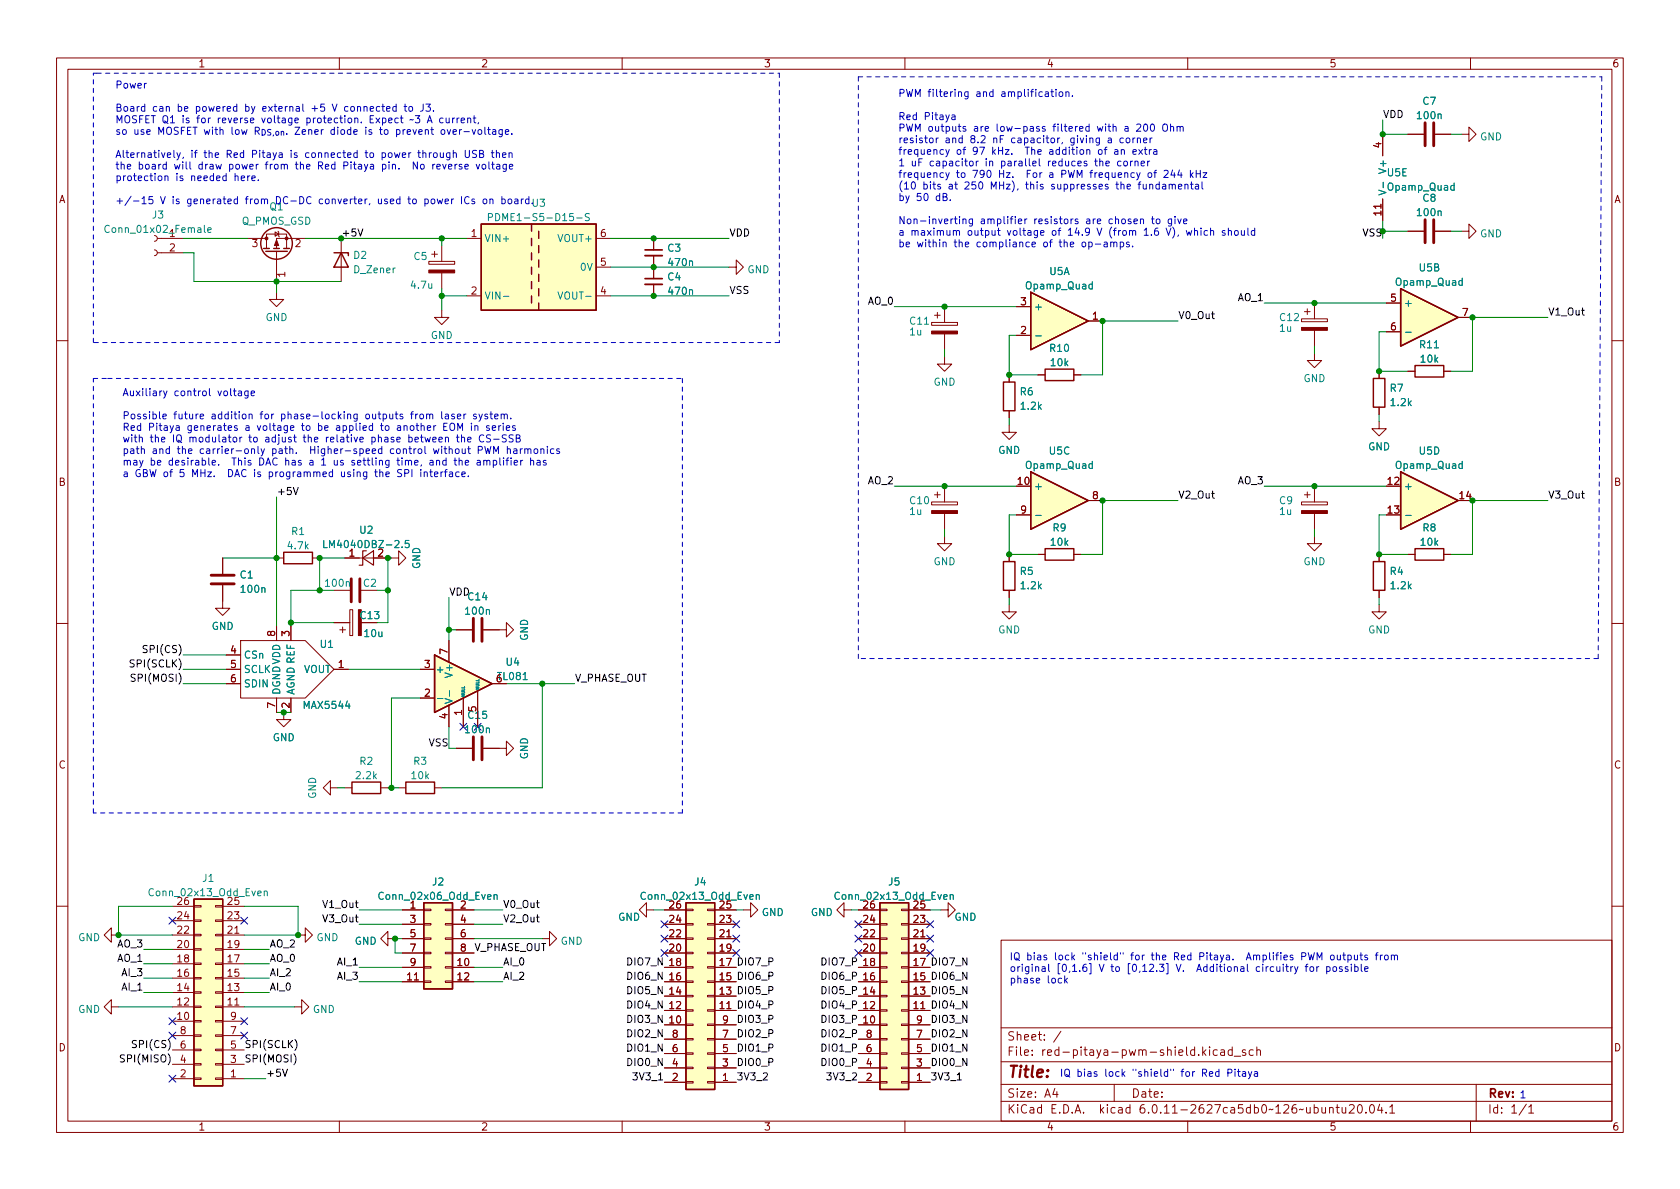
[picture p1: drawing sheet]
<svg xmlns="http://www.w3.org/2000/svg" width="297mm" height="210mm" viewBox="0 0 297 210" stroke-linecap="round" stroke-linejoin="round" font-family="sans-serif">
<defs><g id="words">
<text font-size="2.8" fill="#840000" x="178" y="191.2">Title:</text>
<g font-size="2.1" fill="#840000">
<text x="178" y="184.5">Sheet:</text>
<text x="178" y="187.2">File:</text>
<text x="184.4" y="187.2">red-pitaya-pwm-shield.kicad_sch</text>
<text x="178" y="197.4">KiCad</text>
<text x="178" y="194.6">Size:</text>
<text x="184.7" y="194.6">A4</text>
<text x="185.7" y="197.4">E.D.A.</text>
<text x="194.6" y="197.4">kicad</text>
<text x="200" y="194.6">Date:</text>
<text x="201.8" y="197.4">6.0.11-2627ca5db0~126~ubuntu20.04.1</text>
<text x="263" y="194.6">Rev:</text>
<text x="263" y="197.4">Id:</text>
<text x="267.1" y="197.4">1/1</text>
</g>
<g font-size="1.8" fill="#0000c2">
<text x="20.3" y="15.6">Power</text>
<text x="158.7" y="17.1">PWM filtering</text>
<text x="172.7" y="17.1">and</text>
<text x="177.2" y="17.1">amplification.</text>
<text x="20.3" y="19.7">Board</text>
<text x="20.3" y="21.8">MOSFET Q1</text>
<text x="20.3" y="23.8">so</text>
<text x="23.6" y="23.8">use</text>
<text x="26.9" y="19.7">can</text>
<text x="28" y="23.8">MOSFET with</text>
<text x="31.5" y="19.7">be</text>
<text x="32.3" y="21.8">is</text>
<text x="34.8" y="19.7">powered</text>
<text x="35" y="21.8">for</text>
<text x="38.8" y="21.8">reverse</text>
<text x="41.2" y="23.8">low</text>
<text x="43.7" y="19.7">by</text>
<text x="45.5" y="23.8">R_{DS,on}.</text>
<text x="46.8" y="21.8">voltage</text>
<text x="46.9" y="19.7">external</text>
<text x="52.8" y="23.8">Zener</text>
<text x="54.8" y="21.8">protection.</text>
<text x="55.7" y="19.7">+5</text>
<text x="59.3" y="23.8">diode</text>
<text x="59.6" y="19.7">V connected</text>
<text x="66.1" y="21.8">Expect</text>
<text x="68.3" y="23.8">to</text>
<text x="71.3" y="23.8">prevent</text>
<text x="73.5" y="21.8">~3 A current,</text>
<text x="75.6" y="19.7">J3.</text>
<text x="79.3" y="23.8">over-voltage.</text>
<text x="158.7" y="21.2">Red</text>
<text x="158.7" y="23.3">PWM outputs</text>
<text x="163.4" y="21.2">Pitaya</text>
<text x="172.2" y="23.3">are</text>
<text x="176.4" y="23.3">low-pass</text>
<text x="186.6" y="23.3">filtered</text>
<text x="194.5" y="23.3">with</text>
<text x="199.5" y="23.3">a</text>
<text x="201.7" y="23.3">200</text>
<text x="206.5" y="23.3">Ohm</text>
<text x="20.3" y="27.9">Alternatively,</text>
<text x="20.3" y="30">the</text>
<text x="24.4" y="30">board</text>
<text x="30.9" y="30">will</text>
<text x="33.7" y="27.9">if</text>
<text x="35.3" y="30">draw</text>
<text x="36.2" y="27.9">the</text>
<text x="40.3" y="27.9">Red</text>
<text x="40.8" y="30">power</text>
<text x="44.9" y="27.9">Pitaya</text>
<text x="47.4" y="30">from</text>
<text x="51.9" y="27.9">is</text>
<text x="52.9" y="30">the</text>
<text x="54.6" y="27.9">connected</text>
<text x="57" y="30">Red</text>
<text x="61.6" y="30">Pitaya</text>
<text x="68.4" y="27.9">power</text>
<text x="68.6" y="30">pin.</text>
<text x="74.4" y="30">No</text>
<text x="75" y="27.9">through</text>
<text x="78" y="30">reverse</text>
<text x="83.4" y="27.9">USB</text>
<text x="85.9" y="30">voltage</text>
<text x="88.3" y="27.9">then</text>
<text x="158.7" y="25.3">resistor</text>
<text x="158.7" y="27.4">frequency</text>
<text x="158.7" y="29.4">1</text>
<text x="161.1" y="29.4">uF</text>
<text x="164.4" y="29.4">capacitor</text>
<text x="167.1" y="25.3">and</text>
<text x="169.1" y="27.4">of</text>
<text x="171.6" y="25.3">8.2</text>
<text x="172.1" y="27.4">97</text>
<text x="174.4" y="29.4">in</text>
<text x="175.6" y="27.4">kHz.</text>
<text x="175.8" y="25.3">nF</text>
<text x="177.3" y="29.4">parallel</text>
<text x="179.1" y="25.3">capacitor,</text>
<text x="181.8" y="27.4">The</text>
<text x="185.8" y="29.4">reduces</text>
<text x="186.2" y="27.4">addition</text>
<text x="189.8" y="25.3">giving</text>
<text x="194.3" y="29.4">the</text>
<text x="195" y="27.4">of</text>
<text x="196.5" y="25.3">a</text>
<text x="197.9" y="27.4">an</text>
<text x="198.3" y="29.4">corner</text>
<text x="198.8" y="25.3">corner</text>
<text x="201.4" y="27.4">extra</text>
<text x="20.3" y="32">protection</text>
<text x="31.1" y="32">is</text>
<text x="33.8" y="32">needed</text>
<text x="41.6" y="32">here.</text>
<text x="158.7" y="31.4">frequency</text>
<text x="158.7" y="33.5">(10</text>
<text x="158.7" y="35.5">by</text>
<text x="162" y="35.5">50</text>
<text x="163.1" y="33.5">bits</text>
<text x="165.5" y="35.5">dB.</text>
<text x="167.8" y="33.5">at</text>
<text x="169.1" y="31.4">to</text>
<text x="170.8" y="33.5">250</text>
<text x="172.1" y="31.4">790</text>
<text x="175.5" y="33.5">MHz),</text>
<text x="176.8" y="31.4">Hz.</text>
<text x="181.9" y="33.5">this</text>
<text x="182" y="31.4">For</text>
<text x="186.2" y="31.4">a</text>
<text x="186.5" y="33.5">suppresses</text>
<text x="188.4" y="31.4">PWM frequency</text>
<text x="198.2" y="33.5">the</text>
<text x="202.2" y="33.5">fundamental</text>
<text x="204" y="31.4">of</text>
<text x="207" y="31.4">244</text>
<text x="211.8" y="31.4">kHz</text>
<text x="20.3" y="36.1">+/-15</text>
<text x="28.3" y="36.1">V is</text>
<text x="33.3" y="36.1">generated</text>
<text x="43.8" y="36.1">from</text>
<text x="49.3" y="36.1">DC-DC</text>
<text x="57" y="36.1">converter,</text>
<text x="67.6" y="36.1">used</text>
<text x="73.1" y="36.1">to</text>
<text x="76.1" y="36.1">power</text>
<text x="86.8" y="36.1">on</text>
<text x="90.2" y="36.1">board.</text>
<text x="93.9" y="36.9">U3</text>
<text x="158.7" y="39.6">Non-inverting</text>
<text x="158.7" y="41.7">a</text>
<text x="161" y="41.7">maximum</text>
<text x="171.2" y="41.7">output</text>
<text x="173.3" y="39.6">amplifier</text>
<text x="178.3" y="41.7">voltage</text>
<text x="182.9" y="39.6">resistors</text>
<text x="186.3" y="41.7">of</text>
<text x="189.3" y="41.7">14.9</text>
<text x="192.2" y="39.6">are</text>
<text x="194.7" y="41.7">V (from</text>
<text x="196.4" y="39.6">chosen</text>
<text x="203.2" y="41.7">1.6</text>
<text x="204.1" y="39.6">to</text>
<text x="207.1" y="39.6">give</text>
<text x="207.4" y="41.7">V),</text>
<text x="211" y="41.7">which</text>
<text x="217.5" y="41.7">should</text>
<text x="158.7" y="43.7">be</text>
<text x="162.1" y="43.7">within</text>
<text x="168.8" y="43.7">the</text>
<text x="172.9" y="43.7">compliance</text>
<text x="184.8" y="43.7">of</text>
<text x="187.8" y="43.7">the</text>
<text x="191.9" y="43.7">op-amps.</text>
<text x="21.6" y="70">Auxiliary</text>
<text x="30.8" y="70">control</text>
<text x="38.6" y="70">voltage</text>
<text x="21.6" y="74.1">Possible</text>
<text x="21.6" y="76.2">Red</text>
<text x="26.2" y="76.2">Pitaya</text>
<text x="30.7" y="74.1">future</text>
<text x="33.2" y="76.2">generates</text>
<text x="37.4" y="74.1">addition</text>
<text x="43.6" y="76.2">a</text>
<text x="45.8" y="76.2">voltage</text>
<text x="46.2" y="74.1">for</text>
<text x="50" y="74.1">phase-locking</text>
<text x="53.9" y="76.2">to</text>
<text x="60.2" y="76.2">applied</text>
<text x="65.1" y="74.1">outputs</text>
<text x="71.3" y="76.2">another</text>
<text x="73.3" y="74.1">from</text>
<text x="78.8" y="74.1">laser</text>
<text x="79.6" y="76.2">EOM in</text>
<text x="84.6" y="74.1">system.</text>
<text x="87.5" y="76.2">series</text>
<text x="21.6" y="78.2">with</text>
<text x="21.6" y="80.3">path</text>
<text x="21.6" y="82.3">may</text>
<text x="26.5" y="78.2">the</text>
<text x="26.5" y="82.3">be</text>
<text x="26.9" y="80.3">and</text>
<text x="29.9" y="82.3">desirable.</text>
<text x="30.6" y="78.2">IQ modulator</text>
<text x="31.5" y="80.3">the</text>
<text x="35.5" y="80.3">carrier-only</text>
<text x="41.4" y="82.3">This</text>
<text x="44.4" y="78.2">to</text>
<text x="46.3" y="82.3">DAC has</text>
<text x="47.4" y="78.2">adjust</text>
<text x="48.4" y="80.3">path.</text>
<text x="54.3" y="78.2">the</text>
<text x="55.5" y="80.3">Higher-speed</text>
<text x="58.4" y="78.2">relative</text>
<text x="60.1" y="82.3">us</text>
<text x="63.4" y="82.3">settling</text>
<text x="66.6" y="78.2">phase</text>
<text x="69.8" y="80.3">control</text>
<text x="71.6" y="82.3">time,</text>
<text x="73.3" y="78.2">between</text>
<text x="77.5" y="82.3">and</text>
<text x="77.6" y="80.3">without</text>
<text x="82" y="78.2">the</text>
<text x="82.1" y="82.3">the</text>
<text x="85.6" y="80.3">PWM harmonics</text>
<text x="86.1" y="78.2">CS-SSB</text>
<text x="86.1" y="82.3">amplifier</text>
<text x="21.6" y="84.4">a</text>
<text x="23.9" y="84.4">GBW of</text>
<text x="32" y="84.4">5</text>
<text x="34.3" y="84.4">MHz.</text>
<text x="40.9" y="84.4">DAC is</text>
<text x="48.5" y="84.4">programmed</text>
<text x="61.4" y="84.4">using</text>
<text x="67.6" y="84.4">the</text>
<text x="71.6" y="84.4">SPI</text>
<text x="75.9" y="84.4">interface.</text>
<text x="178.4" y="169.8">IQ bias</text>
<text x="178.4" y="171.8">original</text>
<text x="178.4" y="173.9">phase</text>
<text x="185.1" y="173.9">lock</text>
<text x="186.5" y="169.8">lock</text>
<text x="186.8" y="171.8">[0,1.6]</text>
<text x="191.6" y="169.8">&quot;shield&quot;</text>
<text x="194.5" y="171.8">V to</text>
<text x="199.7" y="171.8">[0,12.3]</text>
<text x="200.3" y="169.8">for</text>
<text x="204.1" y="169.8">the</text>
<text x="208.2" y="169.8">Red</text>
<text x="208.5" y="171.8">V.</text>
<text x="212.5" y="171.8">Additional</text>
<text x="212.8" y="169.8">Pitaya.</text>
<text x="221.5" y="169.8">Amplifies</text>
<text x="223" y="171.8">circuitry</text>
<text x="231.3" y="169.8">PWM outputs</text>
<text x="231.9" y="171.8">for</text>
<text x="235.7" y="171.8">possible</text>
<text x="244.8" y="169.8">from</text>
<text x="187.3" y="190.4">IQ bias</text>
<text x="195.4" y="190.4">lock</text>
<text x="200.5" y="190.4">&quot;shield&quot;</text>
<text x="209.2" y="190.4">for</text>
<text x="213" y="190.4">Red</text>
<text x="217.6" y="190.4">Pitaya</text>
<text x="268.6" y="194.2">1</text>
</g>
<g font-size="1.8" fill="#840000">
<text x="35" y="12.3">1</text>
<text x="85" y="12.3">2</text>
<text x="135" y="12.3">3</text>
<text x="185" y="12.3">4</text>
<text x="235" y="12.3">5</text>
<text x="285" y="12.3">6</text>
<text x="244.2" y="26.3" transform="rotate(-90 244.2 26.3)">4</text>
<text x="10.4" y="36.3">A</text>
<text x="83.1" y="41.9">1</text>
<text x="106" y="41.9">6</text>
<text x="244.2" y="38.4" transform="rotate(-90 244.2 38.4)">11</text>
<text x="285.4" y="36.3">A</text>
<text x="29.8" y="44.4">2</text>
<text x="106" y="47">5</text>
<text x="51.2" y="49.2" transform="rotate(-90 51.2 49.2)">1</text>
<text x="83.1" y="52.1">2</text>
<text x="106" y="52.1">4</text>
<text x="180.3" y="54">3</text>
<text x="245.7" y="53.3">5</text>
<text x="180.3" y="59">2</text>
<text x="193" y="56.5">1</text>
<text x="245.7" y="58.4">6</text>
<text x="258.4" y="55.9">7</text>
<text x="10.3" y="86.3">B</text>
<text x="179.7" y="85.7">10</text>
<text x="193" y="88.3">8</text>
<text x="245.1" y="85.7">12</text>
<text x="257.8" y="88.3">14</text>
<text x="285.3" y="86.3">B</text>
<text x="180.3" y="90.8">9</text>
<text x="245.1" y="90.8">13</text>
<text x="61.5" y="98.4">1</text>
<text x="66.6" y="98.4">2</text>
<text x="48.6" y="112.7" transform="rotate(-90 48.6 112.7)">8</text>
<text x="51.2" y="112.7" transform="rotate(-90 51.2 112.7)">3</text>
<text x="63.5" y="109.9">C13</text>
<text x="40.6" y="115.6">4</text>
<text x="40.6" y="118.1">5</text>
<text x="59.6" y="118.1">1</text>
<text x="74.9" y="118.1">3</text>
<text x="79.1" y="115.9" transform="rotate(-90 79.1 115.9)">7</text>
<text x="40.6" y="120.6">6</text>
<text x="48.6" y="125.4" transform="rotate(-90 48.6 125.4)">7</text>
<text x="51.2" y="125.4" transform="rotate(-90 51.2 125.4)">2</text>
<text x="74.9" y="123.2">2</text>
<text x="87.6" y="120.6">6</text>
<text x="79.1" y="127.3" transform="rotate(-90 79.1 127.3)">4</text>
<text x="81.7" y="126.7" transform="rotate(-90 81.7 126.7)">1</text>
<text x="84.2" y="126" transform="rotate(-90 84.2 126)">5</text>
<text x="10.3" y="136.3">C</text>
<text x="285.3" y="136.3">C</text>
<text x="40" y="160">25</text>
<text x="72.3" y="160.6">1</text>
<text x="81.2" y="160.6">2</text>
<text x="118.1" y="160.6">26</text>
<text x="127" y="160.6">25</text>
<text x="152.4" y="160.6">26</text>
<text x="161.3" y="160.6">25</text>
<text x="31.1" y="167.6">20</text>
<text x="31.1" y="165.1">22</text>
<text x="31.1" y="162.6">24</text>
<text x="40" y="167.6">19</text>
<text x="40" y="165.1">21</text>
<text x="40" y="162.6">23</text>
<text x="72.3" y="163.2">3</text>
<text x="72.3" y="165.7">5</text>
<text x="81.2" y="163.2">4</text>
<text x="81.2" y="165.7">6</text>
<text x="118.1" y="165.7">22</text>
<text x="118.1" y="163.2">24</text>
<text x="127" y="165.7">21</text>
<text x="127" y="163.2">23</text>
<text x="152.4" y="165.7">22</text>
<text x="152.4" y="163.2">24</text>
<text x="161.3" y="165.7">21</text>
<text x="161.3" y="163.2">23</text>
<text x="31.1" y="172.7">16</text>
<text x="31.1" y="170.2">18</text>
<text x="40" y="172.7">15</text>
<text x="40" y="170.2">17</text>
<text x="71.7" y="173.3">11</text>
<text x="72.3" y="168.3">7</text>
<text x="72.3" y="170.8">9</text>
<text x="80.6" y="170.8">10</text>
<text x="80.6" y="173.3">12</text>
<text x="81.2" y="168.3">8</text>
<text x="118.1" y="168.3">20</text>
<text x="118.1" y="173.3">16</text>
<text x="118.1" y="170.8">18</text>
<text x="127" y="168.3">19</text>
<text x="127" y="173.3">15</text>
<text x="127" y="170.8">17</text>
<text x="152.4" y="168.3">20</text>
<text x="152.4" y="173.3">16</text>
<text x="152.4" y="170.8">18</text>
<text x="161.3" y="168.3">19</text>
<text x="161.3" y="173.3">15</text>
<text x="161.3" y="170.8">17</text>
<text x="31.1" y="177.8">12</text>
<text x="31.1" y="175.3">14</text>
<text x="40" y="177.8">11</text>
<text x="40" y="175.3">13</text>
<text x="118.1" y="178.4">12</text>
<text x="118.1" y="175.9">14</text>
<text x="127" y="178.4">11 DIO4_P</text>
<text x="127" y="178.4">11</text>
<text x="127" y="175.9">13</text>
<text x="152.4" y="178.4">12</text>
<text x="152.4" y="175.9">14</text>
<text x="161.3" y="178.4">11 DIO4_N</text>
<text x="161.3" y="178.4">11</text>
<text x="161.3" y="175.9">13</text>
<text x="31.1" y="180.3">10</text>
<text x="31.7" y="185.4">6</text>
<text x="31.7" y="182.9">8</text>
<text x="40.6" y="185.4">5</text>
<text x="40.6" y="182.9">7</text>
<text x="40.6" y="180.3">9</text>
<text x="118.1" y="181">10</text>
<text x="118.7" y="183.5">8</text>
<text x="127.6" y="183.5">7</text>
<text x="127.6" y="181">9</text>
<text x="152.4" y="181">10</text>
<text x="153" y="183.5">8</text>
<text x="161.9" y="183.5">7</text>
<text x="161.9" y="181">9</text>
<text x="10.3" y="186.3">D</text>
<text x="31.7" y="190.5">2</text>
<text x="31.7" y="188">4</text>
<text x="40.6" y="190.5">1</text>
<text x="40.6" y="188">3</text>
<text x="118.7" y="191.1">2</text>
<text x="118.7" y="188.6">4</text>
<text x="118.7" y="186">6</text>
<text x="127.6" y="191.1">1</text>
<text x="127.6" y="188.6">3</text>
<text x="127.6" y="186">5</text>
<text x="153" y="191.1">2</text>
<text x="153" y="188.6">4</text>
<text x="153" y="186">6</text>
<text x="161.9" y="191.1">1</text>
<text x="161.9" y="188.6">3</text>
<text x="161.9" y="186">5</text>
<text x="285.3" y="186.3">D</text>
<text x="35" y="200.3">1</text>
<text x="85" y="200.3">2</text>
<text x="135" y="200.3">3</text>
<text x="185" y="200.3">4</text>
<text x="235" y="200.3">5</text>
<text x="285" y="200.3">6</text>
</g>
<g font-size="1.8">
<text x="244.5" y="20.9">VDD</text>
<text x="60.3" y="41.8">+5V</text>
<text x="128.9" y="41.8">VDD</text>
<text x="128.9" y="52">VSS</text>
<text x="153.4" y="53.9">AO_0</text>
<text x="218.8" y="53.2">AO_1</text>
<text x="208.3" y="56.4">V0_Out</text>
<text x="273.7" y="55.8">V1_Out</text>
<text x="48.9" y="87.5">+5V</text>
<text x="153.4" y="85.6">AO_2</text>
<text x="208.3" y="88.2">V2_Out</text>
<text x="218.8" y="85.6">AO_3</text>
<text x="273.7" y="88.2">V3_Out</text>
<text x="79.4" y="105.3">VDD</text>
<text x="22.7" y="118">SPI(SCLK)</text>
<text x="25" y="115.5">SPI(CS)</text>
<text x="22.9" y="120.5">SPI(MOSI)</text>
<text x="101.6" y="120.5">V_PHASE_OUT</text>
<text x="75.7" y="132">VSS</text>
<text x="56.9" y="160.6">V1_Out</text>
<text x="88.9" y="160.6">V0_Out</text>
<text x="20.7" y="167.5">AO_3</text>
<text x="47.6" y="167.5">AO_2</text>
<text x="56.9" y="163.1">V3_Out</text>
<text x="88.9" y="163.1">V2_Out</text>
<text x="20.7" y="170.1">AO_1</text>
<text x="21.4" y="172.6">AI_3</text>
<text x="47.6" y="172.6">AI_2</text>
<text x="47.6" y="170.1">AO_0</text>
<text x="59.5" y="173.3">AI_3</text>
<text x="59.5" y="170.7">AI_1</text>
<text x="83.8" y="168.2">V_PHASE_OUT</text>
<text x="88.9" y="170.7">AI_0</text>
<text x="88.9" y="173.3">AI_2</text>
<text x="110.6" y="173.3">DIO6_N 16</text>
<text x="110.6" y="170.7">DIO7_N 18</text>
<text x="127" y="173.3">15 DIO6_P</text>
<text x="127" y="170.8">17 DIO7_P</text>
<text x="145" y="170.7">DIO7_P 18</text>
<text x="145" y="173.3">DIO6_P 16</text>
<text x="161.3" y="173.3">15 DIO6_N</text>
<text x="161.3" y="170.8">17 DIO7_N</text>
<text x="21.4" y="175.2">AI_1</text>
<text x="47.6" y="175.2">AI_0</text>
<text x="110.6" y="175.8">DIO5_N 14</text>
<text x="110.6" y="178.3">DIO4_N 12</text>
<text x="127" y="175.9">13 DIO5_P</text>
<text x="145" y="178.3">DIO4_P 12</text>
<text x="145" y="175.8">DIO5_P 14</text>
<text x="161.3" y="175.9">13 DIO5_N</text>
<text x="23.1" y="185.3">SPI(CS)</text>
<text x="43.2" y="185.3">SPI(SCLK)</text>
<text x="110.6" y="183.4">DIO2_N</text>
<text x="110.6" y="186">DIO1_N</text>
<text x="110.6" y="180.9">DIO3_N 10</text>
<text x="130.2" y="183.4">DIO2_P</text>
<text x="130.2" y="180.9">DIO3_P</text>
<text x="130.2" y="186">DIO1_P</text>
<text x="145" y="183.4">DIO2_P</text>
<text x="145" y="180.9">DIO3_P 10</text>
<text x="145" y="186">DIO1_P</text>
<text x="164.5" y="186">DIO1_N</text>
<text x="164.5" y="180.9">DIO3_N</text>
<text x="164.5" y="183.4">DIO2_N</text>
<text x="21" y="187.9">SPI(MISO)</text>
<text x="43.2" y="187.9">SPI(MOSI)</text>
<text x="47" y="190.4">+5V</text>
<text x="110.6" y="188.5">DIO0_N</text>
<text x="111.6" y="191">3V3_1</text>
<text x="130.2" y="188.5">DIO0_P</text>
<text x="130.2" y="191">3V3_2</text>
<text x="145" y="188.5">DIO0_P</text>
<text x="145.9" y="191">3V3_2</text>
<text x="164.5" y="188.5">DIO0_N</text>
<text x="164.5" y="191">3V3_1</text>
</g>
<g font-size="1.8" fill="#008484">
<text x="250.3" y="21.4">100n</text>
<text x="251.4" y="18.9">C7</text>
<text x="261.6" y="25.2">GND</text>
<text x="245.1" y="31.6">U5E</text>
<text x="245.1" y="34.1">Opamp_Quad</text>
<text x="245.5" y="34.7" transform="rotate(-90 245.5 34.7)">V-</text>
<text x="245.5" y="30.9" transform="rotate(-90 245.5 30.9)">V+</text>
<text x="18.2" y="41.6">Conn_01x02_Female</text>
<text x="26.8" y="39">J3</text>
<text x="29.8" y="41.9">1</text>
<text x="42.7" y="40.1">Q_PMOS_GSD</text>
<text x="47.5" y="37.6">Q1</text>
<text x="86" y="39.5">PDME1-S5-D15-S</text>
<text x="250.3" y="38.6">100n</text>
<text x="251.4" y="36.1">C8</text>
<text x="62.4" y="46.2">D2</text>
<text x="73" y="46.4">C5</text>
<text x="85.6" y="43.2">VIN+</text>
<text x="98.5" y="43.2">VOUT+</text>
<text x="117.9" y="44.9">C3</text>
<text x="117.9" y="47.4">470n</text>
<text x="261.6" y="42.3">GND</text>
<text x="62.4" y="48.7">D_Zener</text>
<text x="72.4" y="51.4">4.7u</text>
<text x="85.6" y="53.3">VIN-</text>
<text x="98.5" y="53.3">VOUT-</text>
<text x="102.5" y="48.3">0V</text>
<text x="117.9" y="50">C4</text>
<text x="117.9" y="52.5">470n</text>
<text x="132.1" y="48.7">GND</text>
<text x="181.1" y="51.5">Opamp_Quad</text>
<text x="185.4" y="49">U5A</text>
<text x="246.5" y="50.9">Opamp_Quad</text>
<text x="250.7" y="48.4">U5B</text>
<text x="46.9" y="57.1">GND</text>
<text x="160.7" y="57.8">C11</text>
<text x="160.7" y="59.7">1u</text>
<text x="182.8" y="55.2">+</text>
<text x="226.1" y="57.2">C12</text>
<text x="226.1" y="59.1">1u</text>
<text x="248.2" y="54.6">+</text>
<text x="76.1" y="60.3">GND</text>
<text x="185.4" y="62.6">R10</text>
<text x="185.5" y="65.1">10k</text>
<text x="250.8" y="62">R11</text>
<text x="250.9" y="64.5">10k</text>
<text x="165" y="68.6">GND</text>
<text x="180.2" y="70.3">R6</text>
<text x="230.4" y="67.9">GND</text>
<text x="245.6" y="69.7">R7</text>
<text x="180.2" y="72.8">1.2k</text>
<text x="245.6" y="72.2">1.2k</text>
<text x="176.4" y="80.6">GND</text>
<text x="181.1" y="83.3">Opamp_Quad</text>
<text x="185.3" y="80.8">U5C</text>
<text x="241.8" y="80">GND</text>
<text x="246.5" y="83.3">Opamp_Quad</text>
<text x="250.7" y="80.8">U5D</text>
<text x="160.7" y="89.5">C10</text>
<text x="182.8" y="87">+</text>
<text x="226.1" y="89.5">C9</text>
<text x="248.2" y="87">+</text>
<text x="51.4" y="95">R1</text>
<text x="63.4" y="94.8">U2</text>
<text x="160.7" y="91.4">1u</text>
<text x="186" y="94.3">R9</text>
<text x="226.1" y="91.4">1u</text>
<text x="251.4" y="94.3">R8</text>
<text x="50.6" y="97.5">4.7k</text>
<text x="56.9" y="97.3">LM4040DBZ-2.5</text>
<text x="74.7" y="100.7" transform="rotate(-90 74.7 100.7)">GND</text>
<text x="165" y="100.3">GND</text>
<text x="185.5" y="96.9">10k</text>
<text x="230.4" y="100.3">GND</text>
<text x="250.9" y="96.9">10k</text>
<text x="42.3" y="102.7">C1</text>
<text x="42.3" y="105.2">100n</text>
<text x="57.2" y="104.1">100n</text>
<text x="64.1" y="104.1">C2</text>
<text x="82.5" y="106.5">C14</text>
<text x="180.2" y="102">R5</text>
<text x="180.2" y="104.6">1.2k</text>
<text x="245.6" y="102">R4</text>
<text x="245.6" y="104.6">1.2k</text>
<text x="37.4" y="111.8">GND</text>
<text x="64.2" y="113">10u</text>
<text x="82" y="109.1">100n</text>
<text x="93.7" y="113.4" transform="rotate(-90 93.7 113.4)">GND</text>
<text x="176.4" y="112.4">GND</text>
<text x="241.8" y="112.4">GND</text>
<text x="43.1" y="116.8">CSn</text>
<text x="43.1" y="119.4">SCLK</text>
<text x="53.7" y="119.4">VOUT</text>
<text x="56.4" y="114.9">U1</text>
<text x="77" y="119.4">+</text>
<text x="89.3" y="118.1">U4</text>
<text x="43.1" y="121.9">SDIN</text>
<text x="49.9" y="122.9" transform="rotate(-90 49.9 122.9)">DGNDVDD</text>
<text x="52.5" y="122.9" transform="rotate(-90 52.5 122.9)">AGND REF</text>
<text x="53.4" y="125.7">MAX5544</text>
<text x="80.4" y="124.6" transform="rotate(-90 80.4 124.6)">V-</text>
<text x="80.4" y="120" transform="rotate(-90 80.4 120)">V+</text>
<text x="87.8" y="120.6">TL081</text>
<text x="48.2" y="131.4">GND</text>
<text x="82" y="130">100n</text>
<text x="82.5" y="127.5">C15</text>
<text x="63.5" y="135.6">R2</text>
<text x="73" y="135.6">R3</text>
<text x="93.7" y="134.3" transform="rotate(-90 93.7 134.3)">GND</text>
<text x="56.3" y="141.3" transform="rotate(-90 56.3 141.3)">GND</text>
<text x="62.7" y="138.2">2.2k</text>
<text x="72.5" y="138.2">10k</text>
<text x="26" y="158.9">Conn_02x13_Odd_Even</text>
<text x="31.1" y="160">26</text>
<text x="35.7" y="156.3">J1</text>
<text x="66.7" y="159.5">Conn_02x06_Odd_Even</text>
<text x="76.3" y="157">J2</text>
<text x="113" y="159.5">Conn_02x13_Odd_Even</text>
<text x="122.7" y="157">J4</text>
<text x="147.3" y="159.5">Conn_02x13_Odd_Even</text>
<text x="157" y="157">J5</text>
<text x="13.8" y="166.8">GND</text>
<text x="55.9" y="166.8">GND</text>
<text x="62.6" y="167.4">GND</text>
<text x="99.1" y="167.4">GND</text>
<text x="109.2" y="163.2">GND</text>
<text x="134.6" y="162.4">GND</text>
<text x="143.3" y="162.4">GND</text>
<text x="168.7" y="163.2">GND</text>
<text x="13.8" y="179.5">GND</text>
<text x="55.2" y="179.5">GND</text>
</g>
<text font-size="1.8" fill="#008400" x="240.8" y="41.8">VSS</text>
<g font-size=".7" fill="#008484">
<text x="82.3" y="123.3" transform="rotate(-90 82.3 123.3)">NULL</text>
<text x="84.9" y="122" transform="rotate(-90 84.9 122)">NULL</text>
</g>
</g></defs>
<g fill="none" stroke="#840000" stroke-width=".18">
<path d="M10 10.2h277v190.1h-277zM12 12.2h273v186.1h-273zM60 10.2v2M110 10.2v2M160 10.2v2M210 10.2v2M260 10.2v2M244.2 36.1v.7M244.5 23.7v3.9M244.5 35.2v3.8M248.9 23.7h2.8M253.7 23.7h2.8"/>
<path d="M258.4 23.7h1.3v-1.2l1.3 1.2-1.3 1.3v-1.3M27.3 44.2l.4 .1 .1 .4-.1 .4-.4 .1M27.3 41.7l.4 .1 .1 .4-.1 .3-.4 .2M27.8 44.7h4.6M28.6 42.2h3.8M43.8 42.2h3.3M44.7 42.4h.7l-.4 .4 .4 .2v.5l-.2 .1-.5-.1M47.1 43.9v-2.5h3.6v2.5M48.6 41l.7 .4-.7 .4zM48.9 51.7v1.3h1.3l-1.3 1.2-1.3-1.2h1.3M48.9 44.4v5.4M49.1 40.9l.2 .1v.8l.1 .1"/>
<path d="M50.4 48.5h-1.3l.4 .4M52.3 42.5l.5-.1 .3 .3-.8 .9h.8M54 42.2h-5.1v1.7M60.3 42.2v7.6M75.8 46.2h4.6v.5h-4.6zM76.3 45h1M76.8 44.4v1.1M78.1 54.9v1.2h1.3l-1.3 1.3-1.3-1.3h1.3M78.1 43.4v2.8M78.1 48.3v2.7M82.5 42.2h2.6M82.5 52.3h2.6"/>
<path d="M105.4 42.2h2.5M105.4 52.3h2.5M105.4 47.2h2.5M115.6 42.2v2M115.6 45.2v4.1M115.6 50.3v2M128.9 47.2h1.3v-1.2l1.2 1.2-1.2 1.3v-1.3M164.7 57h4.6v.5h-4.6zM165.2 55.7h1M165.7 55.2v1.1M167 54.2v2.8M167 59v2.8"/>
<path d="M179.7 59.3h2.5M179.7 54.2h2.5M192.4 56.8h2.5M230.1 56.4h4.6v.5h-4.6zM230.6 55.1h1M231.1 54.6v1M232.4 53.6v2.8M232.4 58.4v2.8M245.1 53.6h2.5M245.1 58.7h2.5M248.9 40.9h2.8M253.7 40.9h2.8"/>
<path d="M257.8 56.1h2.5M258.4 40.9h1.3v-1.3l1.3 1.3-1.3 1.3v-1.3M10 60.2h2M167 63.1v1.3h1.3l-1.3 1.3-1.3-1.3h1.3M178.4 75.2v1.2h1.3l-1.3 1.3-1.2-1.3h1.2M178.4 66.3v1.3M178.4 72.6v1.3M183.5 66.3h1.3M189.9 66.3h1.2M232.4 62.5v1.2h1.3l-1.3 1.3-1.3-1.3h1.3M243.8 74.5v1.3h1.3l-1.3 1.3-1.2-1.3h1.2M243.8 65.7v1.2"/>
<path d="M243.8 72v1.3M248.9 65.7h1.3M255.3 65.7h1.2M285 60.2h2M39.4 98.7v2.8M48.9 98.7h1.3M55.2 98.7h1.3M61 98.7h7.6M69.2 98.7h1.3v-1.3l1.3 1.3-1.3 1.2v-1.2M164.7 88.8h4.6v.5h-4.6zM165.2 87.5h1M165.7 87v1"/>
<path d="M167 94.9v1.2h1.3l-1.3 1.3-1.3-1.3h1.3M167 86v2.8M167 90.8v2.8M178.4 98v1.3M179.7 86h2.5M179.7 91.1h2.5M183.5 98h1.3M189.9 98h1.2M192.4 88.5h2.5M230.1 88.8h4.6v.5h-4.6zM230.6 87.5h1M231.1 87v1"/>
<path d="M232.4 94.9v1.2h1.3l-1.3 1.3-1.3-1.3h1.3M232.4 86v2.8M232.4 90.8v2.8M243.8 98v1.3M245.1 86h2.5M245.1 91.1h2.5M248.9 98h1.3M255.3 98h1.2M257.8 88.5h2.5M10 110.2h2M39.4 103.5v4.1h1.2l-1.2 1.2-1.3-1.2h1.3M40 118.4h2.5"/>
<path d="M40 115.8h2.5M42.5 113.3h11.5l5.1 5.1-5.1 5h-11.5zM48.9 110.7v2.6M51.4 110.7v2.6M59.1 118.4h2.5M59.1 104.4h2.7M59.1 110.1h2.7M60.1 111.4h1M60.6 110.9v1M61.8 107.8h.6v4.6h-.6zM74.3 118.4h2.5M79.4 113.3v3.8"/>
<path d="M80.6 111.4h2.8M85.5 111.4h4v-1.3l1.3 1.3-1.3 1.2v-1.2M178.4 106.9v1.3h1.3l-1.3 1.3-1.2-1.3h1.2M178.4 104.4v1.3M243.8 106.9v1.3h1.3l-1.3 1.3-1.2-1.3h1.2M243.8 104.4v1.3M285 110.2h2M40 120.9h2.5M48.9 123.4v2.6M50.2 126v1.2h1.2l-1.2 1.3-1.3-1.3h1.3M51.4 123.4v2.6M58.4 139.3v-1.3l-1.3 1.3 1.3 1.3v-1.3h1.3"/>
<path d="M61 139.3h1.2M67.3 139.3h1.3M70.5 139.3h1.3M74.3 123.4h2.5M76.8 139.3h1.3M79.4 124.7v3.8M80.6 132.3h2.8M81.9 123.4v5.1M84.5 122.2v6.3M85.5 132.3h4v1.3l1.3-1.3-1.3-1.2v1.2M87 120.9h2.5M10 160.2h2"/>
<path d="M19.7 165.3v-1.2l-1.3 1.2 1.3 1.3v-1.3h1.3M19.7 178v-1.2l-1.3 1.2 1.3 1.3v-1.3h1.3M30.5 178h3.8M30.5 175.5h3.8M30.5 173h3.8M30.5 170.4h3.8M30.5 167.9h3.8M30.5 165.3h3.8M30.5 162.8h3.8M30.5 160.3h3.8M34.3 160.1h1.3v.3h-1.3zM34.3 162.7h1.3v.2h-1.3z"/>
<path d="M34.3 165.2h1.3v.3h-1.3zM34.3 167.8h1.3v.2h-1.3zM34.3 170.3h1.3v.3h-1.3zM34.3 172.8h1.3v.3h-1.3zM34.3 175.4h1.3v.2h-1.3zM34.3 177.9h1.3v.3h-1.3zM38.1 160.1h1.3v.3h-1.3zM38.1 162.7h1.3v.2h-1.3zM38.1 165.2h1.3v.3h-1.3zM38.1 167.8h1.3v.2h-1.3zM38.1 170.3h1.3v.3h-1.3zM38.1 172.8h1.3v.3h-1.3z"/>
<path d="M38.1 175.4h1.3v.2h-1.3zM38.1 177.9h1.3v.3h-1.3zM39.4 178h3.8M39.4 175.5h3.8M39.4 173h3.8M39.4 170.4h3.8M39.4 167.9h3.8M39.4 165.3h3.8M39.4 162.8h3.8M39.4 160.3h3.8M41.5 177.7h.7M41.5 165h.7"/>
<path d="M52.1 178h1.2v-1.2l1.3 1.2-1.3 1.3v-1.3M52.7 165.3h1.3v-1.2l1.2 1.2-1.2 1.3v-1.3M68.6 166v1.3l-1.3-1.3 1.3-1.3v1.3h1.2M71.1 173.6h3.8M71.1 171.1h3.8M71.1 168.5h3.8M71.1 166h3.8M71.1 163.4h3.8M71.1 160.9h3.8M73.3 173.3h.7M74.9 173.5h1.3v.2h-1.3zM74.9 170.9h1.3v.3h-1.3z"/>
<path d="M74.9 168.4h1.3v.3h-1.3zM74.9 165.9h1.3v.2h-1.3zM74.9 163.3h1.3v.3h-1.3zM74.9 160.8h1.3v.2h-1.3zM78.7 173.5h1.3v.2h-1.3zM78.7 170.9h1.3v.3h-1.3zM78.7 168.4h1.3v.3h-1.3zM78.7 165.9h1.3v.2h-1.3zM78.7 163.3h1.3v.3h-1.3zM78.7 160.8h1.3v.2h-1.3zM80 173.6h3.8M80 171.1h3.8"/>
<path d="M80 168.5h3.8M80 166h3.8M80 163.4h3.8M80 160.9h3.8M95.9 166h1.3v1.3l1.2-1.3-1.2-1.3v1.3M114.3 160.9v-1.3l-1.3 1.3 1.3 1.3v-1.3h1.3M117.5 178.7h3.8M117.5 176.1h3.8M117.5 173.6h3.8M117.5 171.1h3.8M117.5 168.5h3.8M117.5 166h3.8"/>
<path d="M117.5 163.4h3.8M117.5 160.9h3.8M121.3 160.8h1.3v.2h-1.3zM121.3 163.3h1.3v.3h-1.3zM121.3 165.9h1.3v.2h-1.3zM121.3 168.4h1.3v.3h-1.3zM121.3 170.9h1.3v.3h-1.3zM121.3 173.5h1.3v.2h-1.3zM121.3 176h1.3v.3h-1.3zM121.3 178.6h1.3v.2h-1.3zM125.1 160.8h1.3v.2h-1.3zM125.1 163.3h1.3v.3h-1.3z"/>
<path d="M125.1 165.9h1.3v.2h-1.3zM125.1 168.4h1.3v.3h-1.3zM125.1 170.9h1.3v.3h-1.3zM125.1 173.5h1.3v.2h-1.3zM125.1 176h1.3v.3h-1.3zM125.1 178.6h1.3v.2h-1.3zM126.4 178.7h3.8M126.4 176.1h3.8M126.4 173.6h3.8M126.4 171.1h3.8M126.4 168.5h3.8M126.4 166h3.8"/>
<path d="M126.4 163.4h3.8M126.4 160.9h3.8M128.5 165.7h.7M131.4 160.9h1.3v-1.3l1.3 1.3-1.3 1.3v-1.3M149.2 160.9v1.3l-1.2-1.3 1.2-1.3v1.3h1.3M151.8 178.7h3.8M151.8 176.1h3.8M151.8 173.6h3.8M151.8 171.1h3.8M151.8 168.5h3.8M151.8 166h3.8M151.8 163.4h3.8"/>
<path d="M151.8 160.9h3.8M155.6 160.8h1.2v.2h-1.2zM155.6 163.3h1.2v.3h-1.2zM155.6 165.9h1.2v.2h-1.2zM155.6 168.4h1.2v.3h-1.2zM155.6 170.9h1.2v.3h-1.2zM155.6 173.5h1.2v.2h-1.2zM155.6 176h1.2v.3h-1.2zM155.6 178.6h1.2v.2h-1.2zM159.4 160.8h1.3v.2h-1.3zM159.4 163.3h1.3v.3h-1.3zM159.4 165.9h1.3v.2h-1.3z"/>
<path d="M159.4 168.4h1.3v.3h-1.3zM159.4 170.9h1.3v.3h-1.3zM159.4 173.5h1.3v.2h-1.3zM159.4 176h1.3v.3h-1.3zM159.4 178.6h1.3v.2h-1.3zM160.7 178.7h3.8M160.7 176.1h3.8M160.7 173.6h3.8M160.7 171.1h3.8M160.7 168.5h3.8M160.7 166h3.8M160.7 163.4h3.8"/>
<path d="M160.7 160.9h3.8M162.8 165.7h.7M166.4 160.9h1.2v1.3l1.3-1.3-1.3-1.3v1.3M177 166.3h108v32h-108zM285 160.2h2M30.5 190.7h3.8M30.5 180.6h3.8M30.5 188.2h3.8M30.5 185.7h3.8M30.5 183.1h3.8M34.3 180.5h1.3v.2h-1.3zM34.3 183h1.3v.3h-1.3z"/>
<path d="M34.3 185.5h1.3v.3h-1.3zM34.3 188.1h1.3v.2h-1.3zM34.3 190.6h1.3v.3h-1.3zM38.1 180.5h1.3v.2h-1.3zM38.1 183h1.3v.3h-1.3zM38.1 185.5h1.3v.3h-1.3zM38.1 188.1h1.3v.2h-1.3zM38.1 190.6h1.3v.3h-1.3zM39.4 190.7h3.8M39.4 180.6h3.8M39.4 188.2h3.8M39.4 185.7h3.8"/>
<path d="M39.4 183.1h3.8M60 198.3v2M110 198.3v2M117.5 191.4h3.8M117.5 181.2h3.8M117.5 188.8h3.8M117.5 186.3h3.8M117.5 183.8h3.8M121.3 181.1h1.3v.3h-1.3zM121.3 183.6h1.3v.3h-1.3zM121.3 186.2h1.3v.2h-1.3zM121.3 188.7h1.3v.3h-1.3z"/>
<path d="M121.3 191.3h1.3v.2h-1.3zM125.1 181.1h1.3v.3h-1.3zM125.1 183.6h1.3v.3h-1.3zM125.1 186.2h1.3v.2h-1.3zM125.1 188.7h1.3v.3h-1.3zM125.1 191.3h1.3v.2h-1.3zM126.4 191.4h3.8M126.4 181.2h3.8M126.4 188.8h3.8M126.4 186.3h3.8M126.4 183.8h3.8M151.8 191.4h3.8"/>
<path d="M151.8 181.2h3.8M151.8 188.8h3.8M151.8 186.3h3.8M151.8 183.8h3.8M155.6 181.1h1.2v.3h-1.2zM155.6 183.6h1.2v.3h-1.2zM155.6 186.2h1.2v.2h-1.2zM155.6 188.7h1.2v.3h-1.2zM155.6 191.3h1.2v.2h-1.2zM159.4 181.1h1.3v.3h-1.3zM159.4 183.6h1.3v.3h-1.3zM159.4 186.2h1.3v.2h-1.3z"/>
<path d="M159.4 188.7h1.3v.3h-1.3zM159.4 191.3h1.3v.2h-1.3zM160 198.3v2M160.7 191.4h3.8M160.7 181.2h3.8M160.7 188.8h3.8M160.7 186.3h3.8M160.7 183.8h3.8M177 194.8h108M177 191.8h108M177 187.8h108M177 181.8h108"/>
<path d="M182.5 186.5v.1M182.5 185.7v.1M184.6 183.8v.1M184.6 183v.1M187.6 182.4l-1.3 1.9M197 191.8v3M210 198.3v2M215.9 185.7h.5l.1 .9M216.5 186l-.5 .1a.29 .29 0 0 0-.2 .2 .29 .29 0 0 0 .2 .3h.5M217.9 185.7l-.5-.1-.3 .3v.4l.2 .3h.6M217.9 185.1v1.5M218.2 186.8h1.2"/>
<path d="M220.2 185.7l-.3-.1-.3 .2 .1 .3 .5 .1v.4h-.6M221.6 185.7l-.5-.1-.2 .3v.4l.1 .3h.6M222.2 185.8l.2-.2 .4 .1 .1 .9M222.2 185.1v1.5M238.6 195.5l.5-.2 .3 .2v.3l-.9 1h.9M240.2 195.4l.2-.1a.81 .81 0 0 1 .5 .7 .81 .81 0 0 1-.3 .8h-.1a.81 .81 0 0 1-.6-.6 .81 .81 0 0 1 .3-.8zM241.5 196.7v.1M242.4 195.4l.1-.1a.81 .81 0 0 1 .6 .7 .81 .81 0 0 1-.3 .8h-.2a.81 .81 0 0 1-.5-.6 .81 .81 0 0 1 .3-.8zM243.9 195.3l-.3 1h.9M244.3 195.8v1M245.1 196.7v.1M245.7 195.8l.4-.5v1.5"/>
<path d="M245.7 196.8h.9M260 198.3v2M261 191.8v6.5M270.3 195.8l.4-.5v1.5M270.3 196.8h.9"/>
</g>
<g fill="#ffffc2" stroke="#ffffc2" stroke-width=".18">
<path d="M121.3 159.6h5.1v33.1h-5.1z"/>
<path d="M182.2 83.4l10.2 5.1-10.2 5.1z"/>
<path d="M34.3 159h5.1v33h-5.1z"/>
<path d="M247.6 83.4l10.2 5.1-10.2 5.1z"/>
<path d="M74.9 159.6h5.1v15.3h-5.1z"/>
<path d="M76.8 115.8l10.2 5.1-10.2 5.1z"/>
<path d="M155.6 159.6h5.1v33.1h-5.1z"/>
<path d="M85.1 39.6h20.3v15.3h-20.3z"/>
<path d="M247.6 51l10.2 5.1-10.2 5.1z"/>
<path d="M182.2 51.7l10.2 5.1-10.2 5z"/>
</g>
<g fill="none" stroke="#840000" stroke-width=".25">
<path d="M85.1 39.6h20.3v15.3h-20.3zM94 39.6v1.3M46.6 43.9h1M47 44.4h3.8M48.4 43.9h1M50.2 43.9h1M59.1 44.7h2.5v.5M60.3 44.7l1.3 2.5h-2.5zM94 42.2v1.2M94 44.7v1.3M94 47.2v1.3M94 49.8v1.2"/>
<path d="M94 52.3v1.3M95.2 40.9v1.3M95.2 43.4v1.3M95.2 46v1.2M95.2 48.5v1.3M95.2 51v1.3M95.2 53.6v1.3M182.2 51.7l10.2 5.1-10.2 5zM247.6 51l10.2 5.1-10.2 5.1zM177.4 67.6h2.1v5h-2.1zM184.8 65.3h5.1v2h-5.1zM242.8 66.9h2.1v5.1h-2.1z"/>
<path d="M250.2 64.6h5.1v2.1h-5.1zM50.2 97.7h5v2h-5zM177.4 99.3h2.1v5.1h-2.1zM182.2 83.4l10.2 5.1-10.2 5.1zM184.8 97h5.1v2.1h-5.1zM242.8 99.3h2.1v5.1h-2.1zM247.6 83.4l10.2 5.1-10.2 5.1zM250.2 97h5.1v2.1h-5.1zM76.8 115.8l10.2 5.1-10.2 5.1zM62.2 138.3h5.1v2h-5.1zM71.8 138.3h5v2h-5zM34.3 159h5.1v33h-5.1z"/>
<path d="M74.9 159.6h5.1v15.3h-5.1zM121.3 159.6h5.1v33.1h-5.1zM155.6 159.6h5.1v33.1h-5.1z"/>
<circle cx="48.9" cy="43" r="2.79"/>
</g>
<g fill="none" stroke="#008484" stroke-width=".18">
<path d="M36.1 39.8v1.1l.2 .2M101.4 37.8h-.6l-.1 .6 .2-.2 .4 .1 .1 .2v.4l-.2 .1-.5-.1M102 38.5h.9M104.2 37.8h-.5l-.2 .1v.3l.6 .3 .1 .3-.2 .2h-.5M254.3 37.4l.2-.1 .3 .1v.7M254.3 20.3l.2-.2 .3 .1v.8M257.1 32.9l-.4-.1-.2 .2 .1 .6h.5M257.1 32.4v1.2M36.7 40.7l.6-.1v-.3h-.4l-.2 .1 .1 .7h.5M69.9 47.4l-.4 .2M75.8 50.1l.1 .8 .3 .1 .1-.1M76.3 50.1v.9"/>
<path d="M89 52.4h1M103.6 52.4h.9M121.9 51.3l.2-.1 .3 .1v.8M121.9 46.3l.2-.2 .3 .1v.8M163.5 57.3h.7M183.1 59.4h1M193.1 50.3l-.3-.1-.3 .3 .1 .5h.5M193.1 49.8v1.3M248.5 58.8h1M258.5 49.7l-.3-.1-.3 .3 .2 .5h.4M258.5 49.2v1.3M253.6 61.5h.7"/>
<path d="M69.8 95.7l.5-.1 .2 .3-.7 .9h.7M71.1 96.7v.1M72.3 95.6h-.6l-.1 .6 .2-.1h.4l.2 .2-.1 .4-.2 .1-.5-.1M183.1 91.1h1M193.1 82.1l-.3-.1-.3 .2 .1 .6h.5M193.1 81.6v1.2M248.5 91.1h1M258.5 82.1l-.3-.1-.3 .2 .2 .6h.4M258.5 81.6v1.2M46.3 104l.2-.1 .3 .1v.8M61.2 103l.2-.2 .3 .1 .1 .8M86 107.9l.2-.1h.3v.8"/>
<path d="M61.4 124l-.3 .9h.8M77.3 123.5h1M79.5 122.1v1M86 128.9l.2-.2 .3 .1v.8M92.5 120.2h.7M45.6 158l.6-.1-.1-.3h-.3l-.2 .1v.6h.5M46.7 157.7l.2-.1h.3l.1 .8M46.7 157.6v.8M86.2 158.6l.6-.1v-.2l-.4-.1-.2 .2 .1 .6h.5M87.4 158.3l.1-.1 .3 .1 .1 .7M87.4 158.2v.8M132.6 158.6l.6-.1-.1-.2-.4-.1-.1 .2v.6h.5"/>
<path d="M133.7 158.3l.2-.1 .3 .1 .1 .7M133.7 158.2v.8M166.9 158.6l.6-.1-.1-.2-.4-.1-.1 .2v.6h.5M168 158.3l.2-.1 .3 .1v.7M168 158.2v.8"/>
</g>
<path d="M252 21.7v4.1M252 38.9v4M253.5 21.7v4.1M253.5 38.9v4M37.3 101.7h4.1M37.3 103.2h4.1M62.1 102.4v4M63.6 102.4v4M83.7 109.3v4.1M85.2 109.3v4.1M83.7 130.3v4.1M85.2 130.3v4.1" fill="none" stroke="#840000" stroke-width=".51"/>
<path d="M64.1 98.7l1.9-1.3v2.5zM64.8 97.4h-.7v2.5h-.6" fill="none" stroke="#840000" stroke-width=".2"/>
<g fill="#840000" stroke="#840000" stroke-width=".18">
<path d="M230.1 90.3h4.6v.5h-4.6z"/>
<path d="M63.4 107.8h.5v4.6h-.5z"/>
<path d="M230.1 57.9h4.6v.5h-4.6z"/>
<path d="M164.7 58.5h4.6v.5h-4.6z"/>
<path d="M164.7 90.3h4.6v.5h-4.6z"/>
<path d="M48.9 42.4l.4 1h-.8z"/>
<path d="M75.8 47.7h4.6v.6h-4.6z"/>
<circle cx="50.7" cy="42.2" r=".25"/>
<circle cx="47.1" cy="42.2" r=".25"/>
</g>
<path d="M114 50.3h3.1M114 45.2h3.1" fill="none" stroke="#840000" stroke-width=".33"/>
<path d="M114 49.3h3.1M114 44.2h3.1" fill="none" stroke="#840000" stroke-width=".3"/>
<path d="M63.3 40.5l.4 1.2 .5-1.2M51.9 86.2l.4 1.3 .4-1.3M31.6 116.5a1.46 1.46 0 0 1 0 1.9M31.6 119a1.46 1.46 0 0 1 0 2M31.6 114a1.46 1.46 0 0 1 0 1.9M29.7 183.8a1.46 1.46 0 0 1 0 1.9M29.7 186.3a1.46 1.46 0 0 1 0 2M50 189.1l.4 1.2 .4-1.2M52 186.3a1.46 1.46 0 0 1 0 2M52.1 183.8a1.46 1.46 0 0 1 0 1.9M116.4 191h.8M169.3 191h.7" fill="none" stroke="#000" stroke-width=".18"/>
<g fill="none" stroke="#0000c2" stroke-width=".18">
<path d="M25.6 18.9l-.4-.1-.2 .3 .1 .5h.5M25.6 18.4v1.3M53.5 18.4v1.1l.2 .2M58.7 18.4l.5 1.3 .4-1.3M71.4 18.8h.5M71.6 18.4v1.1l.3 .2M72.4 18.9l.3-.1 .3 .3v.3l-.3 .3-.3-.1-.1-.2zM74.8 18.4v.9a.41 .41 0 0 1-.5 .4M171.2 16.2v1.1l-.3 .2-.3-.1M171.2 16.3l-.4-.1-.2 .3 .1 .5h.5M188.5 16.3l.1-.1 .3 .1 .1 .8M188.5 16.2v.9"/>
<path d="M189.6 17v.1M25.1 35.1l.4-.3v1.2M25.1 36h.7M27 34.8h-.6l-.1 .6 .2-.2 .4 .1 .1 .2v.4l-.2 .1-.5-.1M28.1 31.2l.3-.1 .2 .2v.4l-.2 .2h-.3l-.1-.2zM29.2 31.2l.1-.1 .3 .1 .1 .7M29.2 31.1v.8M30.7 26.6v1.1l.2 .2M31.3 27l.3 .9M31.9 27l-.4 1.2-.2 .1M32.4 27.8l-.1 .2M42 35.2h-.4l-.2 .2 .1 .6h.5"/>
<path d="M42 34.8v1.2M52.2 29.1h.5M54.3 20.9h.3l.3 .2-.2 .6h-.4M54.3 20.9v1.2M54.6 27.1l-.3-.1-.3 .3 .1 .5h.5M56.3 29.3l.6-.1 .1-.1v-.3l-.7-.2v1.3M57 35.2h-.3l-.3 .2 .2 .6h.4M59.1 23l-.3-.1-.3 .3 .1 .5h.5M60.8 29.3l.6-.1 .1-.1v-.3l-.7-.2v1.3M63.9 21.6v.1M64.5 27h.5M64.7 22.5v.1"/>
<path d="M64.7 22.9v.9M64.7 26.6v1.1l.3 .2M65.4 36l-.1 .2M65.5 21.1h.4M65.5 27.1l.3-.1 .3 .3v.3l-.3 .3-.3-.1-.1-.2zM65.7 23l-.3-.1-.2 .2 .1 .2 .4 .1v.3h-.5M66.1 20.5h-.6v1.2h.6M66.9 35.2l.1 .8h.3l.1-.1M67.1 22.9h.5M67.3 22.5v1.1l.3 .2M67.6 27.1l.3-.1 .3 .3-.1 .5h-.5M67.6 27v1.3"/>
<path d="M67.6 29.1h.4l.2 .2-.1 .5h-.5M67.6 29.1v1.2M70.1 23l.4-.1 .2 .3-.1 .5h-.5M72.1 35.2h.5M72.3 34.8v1.1l.3 .1M73.1 21.1l-.6 .1M73.8 28.6v1.3l-.7-1.3v1.3M73.9 27h.4M74 26.6v1.1l.3 .2M75.1 35.2h.4l.2 .2-.1 .6h-.5M77.2 29.5l.6-.1v-.3h-.4l-.2 .1 .1 .6h.5M78.1 23l.3-.1 .2 .3v.3l-.2 .3-.3-.1-.1-.2z"/>
<path d="M81.6 34.8v1.2M82.3 26.6v1l.2 .3h.2l.3-.3v-1M82.9 34.9a.6 .6 0 0 0-.8 .4 .6 .6 0 0 0 .6 .7l.2-.1M83.9 35.2h-.3l-.2 .2 .1 .1 .4 .2v.3h-.5M84.2 29.1l.3 .8 .3-.8M85.3 29.1h.4l.2 .2v.4l-.2 .2-.4-.1-.1-.1zM85.5 35.2h.3l.3 .2v.4l-.3 .2h-.3l-.1-.2zM88.7 35.2h.4l.2 .2-.1 .6h-.5M90.5 23.6v.2M165.5 24.4v.9M165.9 24.4l-.4 .2M167.2 26.4l.3 .9"/>
<path d="M167.2 30.5l.3 .9M167.8 26.4l-.4 1.2-.2 .1M167.8 30.5l-.4 1.2-.2 .1M170.3 38.8l.1-.1 .3 .1 .1 .8M170.3 38.7v.9M170.7 22.4h-.3l-.1 .1v.2l.4 .1v.3h-.4M171.9 38.7v1l-.2 .3-.3-.1M171.9 38.8l-.3-.1-.3 .3 .2 .5h.4M172.6 28.5v.8M173 28.5l-.4 .2M180.1 39.1l.6-.1-.1-.2-.4-.1-.1 .2v.6h.5M181.2 38.7v.9"/>
<path d="M181.6 38.7l-.4 .3M183.7 28.1v1.1l.2 .1M184.8 22.4h-.3l-.2 .1v.2l.5 .1v.3h-.5M186.2 26.8h-.5l-.1 .2 .1 .3 .5-.1M186.2 30.8l-.5 .1-.1 .2 .1 .3 .5-.1M186.4 32.6h-.3l-.2 .2 .1 .1 .4 .2v.3h-.5M187.4 24.4l-.4 .2M187.7 30.8l.6-.1 .2-.2-.1-.3-.7-.1v1.3M187.9 25.2l-.2 .2M190.6 38.8l-.3-.1-.2 .2 .1 .2 .4 .1v.3h-.5M192.6 22.4h-.4l-.2 .2 .1 .5h.5M192.6 21.9v1.3"/>
<path d="M193.5 28.5h.5M194.3 26.5l.3-.1 .3 .3v.4l-.3 .2-.3-.1-.1-.1zM196.5 24.7l-.4 .1-.2 .1 .2 .4 .4-.1M197.1 26.5h.5l.1 .8M197.3 32.6h.5M197.5 32.2v1l.3 .2M197.7 26.8h-.5l-.2 .2 .2 .3 .5-.1M198.2 28.6l-.4-.1-.2 .2 .1 .6h.5M198.6 24.5l-.3-.1-.3 .2 .1 .6h.5M199.5 22.7h-.5l-.1 .2 .1 .3 .5-.1M200.3 26.9l.6-.1v-.3l-.4-.1-.2 .2 .1 .6h.5M201 22.1l.5-.2 .2 .4-.8 .9h.8"/>
<path d="M201.2 32.6h.5M201.7 32.2l-.3 .1v1.1M203.1 30.6l.3-.1 .2 .3v.3l-.2 .3-.3-.1-.1-.2zM205.6 22.1l.3-.2a.43 .43 0 0 1 .5 .5v.4a.42 .42 0 0 1-.4 .4 .42 .42 0 0 1-.4-.4zM205.8 30.2l.5-.1 .2 .4-.7 .9h.7M207.1 38.8l-.3-.1-.3 .3 .2 .5h.4M210.6 30.9l.4 .5M211 30.5l-.5 .5M212.5 32.2v1l.2 .2M166.7 42.9l.2-.1 .3 .1 .1 .8M169.1 40.9l.2-.1h.3l.1 .8M176.4 40.8h.4"/>
<path d="M176.5 40.3v1.1l.3 .2M182.5 43.2l.6-.1-.1-.2-.3-.1-.2 .2v.6h.5M184 41.2l.6-.1-.1-.3h-.3l-.2 .1v.6h.5M188.9 40.7l.3-.4v1.3M188.9 41.6h.7M191.4 42.9l.3-.1 .3 .2v.4l-.3 .3-.3-.1-.1-.2zM194 40.3l.4 1.3 .4-1.3M200.3 43.5v.2M202.3 40.7l.4-.4v1.3M202.3 41.6h.7M206.2 40.3l.4 1.3 .4-1.3M209.7 40.8l.3 .8 .2-.6 .3 .6 .2-.8"/>
<path d="M216.6 40.8h-.3l-.2 .1 .1 .2 .4 .1v.3h-.5M25 79.5l.2-.1h.3v.8M28.8 73.6l.6-.1-.1-.2-.3-.1-.2 .2 .1 .6h.4M28.9 69.1l.3 .9M29.5 69.1l-.4 1.2-.2 .1M35.4 73.6l.6-.1-.1-.2-.3-.1-.2 .2 .1 .6h.4M37 68.7v1.1l.2 .2M41.9 75.3h-.3l-.2 .1 .1 .2 .4 .2v.3h-.5M42.4 77.3v.9M42.8 77.3l-.4 .3M44 73.3l.2-.1 .3 .1 .1 .8M44.4 69.6l.6-.2-.1-.2-.3-.1-.2 .2 .1 .6h.4"/>
<path d="M44.5 79.5l.1-.1h.3l.1 .8M45.6 78.9v1.1l.2 .2M46.2 79.4l.3 .8M46.8 79.4l-.5 1.1-.1 .1M53.6 77.3h.5M54.9 78.9v1.3M54.9 79.5h.8M56.3 75.3h.4l.2 .2-.1 .6h-.5M56.3 74.8v1.3M57.4 75.7l.6-.1v-.3h-.4l-.2 .1 .1 .7h.5M57.7 77.3v.9M58.1 77.3l-.4 .3"/>
<path d="M59.5 75.3h.5l.1 .8M60.1 75.6h-.5l-.1 .2 .1 .3h.5M61.5 73.3l.1-.1 .3 .1 .1 .8M61.5 73.2v.9M63.2 73.2v1.1l-.3 .2-.3-.1M63.2 73.3l-.4-.1-.3 .3 .2 .5h.5M65.8 77.4l.3-.1 .3 .3-.2 .5h-.4M65.8 77.3v1.3M67.3 75.3h.4M67.4 74.8v1.1l.3 .2M67.5 79.4h-.4l-.2 .2 .1 .5h.5M67.5 78.9v1.3"/>
<path d="M68.2 75.3h.3l.3 .2v.4l-.3 .2h-.3l-.1-.2zM69.6 79.4h-.3l-.3 .2 .1 .5h.5M70.3 75.3h.5v.8M70.8 75.6h-.4l-.2 .2 .2 .3h.4M72.3 77.4l.3-.1 .3 .3-.1 .5h-.5M72.3 76.9v1.3M72.6 73.2h.5M76.6 79.4l.3 .8 .2-.6 .3 .6 .2-.8M78.1 72.8v1.1l.2 .2M78.5 75.4h.4M79.1 74.8h-.6v1.3h.6M80.7 77.3h.5"/>
<path d="M80.9 76.9v1.1l.3 .2M84.2 73.3l-.3-.1-.2 .2 .1 .2 .4 .1v.3h-.5M84.6 79.6l.6-.1 .1-.1-.1-.3-.6-.2v1.3M85.5 77a.6 .6 0 0 0-.8 .4 .6 .6 0 0 0 .6 .8l.2-.2M86.5 75.3h-.3l-.2 .1 .1 .2 .4 .2v.3h-.5M37.5 81.8l.6-.1v-.2l-.4-.1-.2 .2 .1 .6h.5M38.7 82.1v.1M40.4 83a.64 .64 0 0 1 .7 .7 .64 .64 0 0 1-.7 .6zM47.6 83.5l.4-.1 .2 .3-.1 .5h-.5M47.6 83.4v1.3M54.8 81.5h.5l.1 .7M55.4 81.7l-.5 .1-.2 .1 .2 .3h.5"/>
<path d="M56.9 81.3l.3-.3v1.2M56.9 82.2h.7M59.1 81.4l.1 .8h.3l.1-.1M60.4 83.4v.8l.3 .1 .2-.1M62.7 81.5l-.3-.1-.2 .2v.2l.5 .1v.3h-.5M66.2 83.4h.5M66.4 83v1.1l.3 .2M70.2 81.4h.5M70.3 81v1.1l.4 .1M71 83.1l-.5-.1-.2 .3 .1 .3 .6 .2v.4l-.2 .1-.5-.1M71.1 81v.1M75 83.6l.2-.2 .3 .1 .1 .8"/>
<path d="M75 83.4v.9M76 81.5h.5l.1 .7M76.6 81.7l-.4 .1-.2 .1 .2 .3h.4M81.2 81.5l.2-.1 .3 .1v.7M81.2 81v1.2M85.5 81.5l.2-.1 .3 .1 .1 .7M85.5 81.4v.8M93.8 81.5l.2-.1 .3 .1 .1 .7M93.8 81v1.2M95 81.5h.4l.1 .7M95.5 81.7l-.4 .1-.2 .1 .2 .3h.4M96.5 81.5l-.3-.1-.1 .2v.2l.4 .1v.3h-.4"/>
<path d="M183.2 173.4l.6-.1v-.3h-.4l-.2 .2 .1 .6h.5M184.3 171h.4l.1 .8M184.8 171.2l-.4 .1-.2 .2 .2 .3 .4-.1M185.4 170.5v1.1l.2 .2M192.6 170.4h.3v1.8h-.3M198.1 168.5v.2M198.6 168.5v.2M206.2 170.4h.3v1.8h-.3M207.7 169.1h.6l.1-.2-.1-.3-.6-.1v1.2M211.6 171.8l.4-1.3 .4 1.3M211.7 171.4h.6M212.1 169.1h.6l.2-.2-.1-.3-.7-.1v1.2"/>
<path d="M220.4 169.7l.4-1.2 .4 1.2M220.5 169.4h.6M222.7 171l-.3-.1-.3 .3 .1 .5h.5M230.2 169.1h.6l.1-.2-.1-.3-.6-.1v1.2M230.8 170.9h.4M231.2 170.5l-.3 .2v1.1M234.6 171l.3-.1 .3 .3-.1 .5h-.5M243.2 168.9h.4M243.6 168.5l-.3 .2v1M244.1 168.9v.8M244.4 168.9l-.3 .2M207 189.1v.2"/>
<path d="M207.5 189.1v.2M217.1 189.7h.6l.1-.2v-.3l-.7-.1v1.2"/>
</g>
<g fill="none" stroke="#0000c2" stroke-width=".18" stroke-dasharray=".8 .8">
<path d="M16.5 12.9h.6M17.1 12.9h120.7M137.8 12.9v47.7M151.8 13.6v102.9M151.8 13.6h131.4M283.2 13.6l-.6 102.9M16.5 66.9h2.5M16.5 60.6v-47.7M19 66.9h101.6M120.6 66.9v76.9M137.8 60.6h-121.3M282.6 116.5h-130.8"/>
<path d="M16.5 143.8v-76.9M120.6 143.8h-104.1"/>
</g>
<g fill="none" stroke="#008400" stroke-width=".18">
<path d="M244.5 21.2v2.5h4.4M244.5 39v1.9h4.4M256.5 23.7h1.9M32.4 42.2h11.4M32.4 44.7h1.9v5.1h26M48.9 49.8v1.9M54 42.2h28.5M78.1 42.2v1.2M78.1 51v3.9M78.1 52.3h4.4M107.9 42.2h21M107.9 47.2h21"/>
<path d="M107.9 52.3h21M158.1 54.2h21.6M179.7 59.3h-1.3v7h5.1M208.3 56.8h-13.4v9.5h-3.8M223.5 53.6h21.6M245.1 58.7h-1.3v7h5.1M256.5 40.9h1.9M273.7 56.1h-13.4v9.6h-3.8M167 61.8v1.3M178.4 73.9v1.3M232.4 61.2v1.3M243.8 73.3v1.2"/>
<path d="M39.4 98.7h9.5M48.9 87.9v22.8M61 98.7h-4.5v5.7M69.2 98.7h-.6v11.4h-1.9M158.1 86h21.6M167 93.6v1.3M179.7 91.1h-1.3v6.9h5.1M208.3 88.5h-13.4v9.5h-3.8M223.5 86h21.6M232.4 93.6v1.3M245.1 91.1h-1.3v6.9h5.1M273.7 88.5h-13.4v9.5h-3.8"/>
<path d="M32.4 115.8h7.6M32.4 118.4h7.6M51.4 110.1h7.7M59.1 104.4h-7.7v6.3M61.6 118.4h12.7M66.7 104.4h1.9M79.4 105.7v7.6M79.4 111.4h1.2M178.4 105.7v1.2M243.8 105.7v1.2M32.4 120.9h7.6M48.9 126h2.5"/>
<path d="M59.7 139.3h1.3M68.6 139.3h1.9M74.3 123.4h-5.1v15.9M79.4 128.5v3.8h1.2M89.5 120.9h12.1M95.9 120.9v18.4h-17.8M21 178h9.5M25.4 170.4h5.1M25.4 167.9h5.1M25.4 173h5.1M25.4 175.5h5.1M30.5 160.3h-9.5v5h9.5"/>
<path d="M43.2 160.3h9.5v5h-9.5M43.2 170.4h4.4M43.2 167.9h4.4M43.2 173h4.4M43.2 175.5h4.4M43.2 178h8.9M63.5 160.9h7.6M63.5 171.1h7.6M63.5 173.6h7.6M63.5 163.4h7.6M71.1 166h-1.3v2.5h1.3M83.8 160.9h5.1"/>
<path d="M83.8 171.1h5.1M83.8 166h12.1M83.8 173.6h5.1M83.8 163.4h5.1M115.6 160.9h1.9M130.2 160.9h1.2M150.5 160.9h1.3M164.5 160.9h1.9M43.2 190.7h3.8"/>
</g>
<g fill="none" stroke="#000084" stroke-width=".18">
<path d="M81.3 127.9l1.2 1.2M82.5 127.9l-1.2 1.2M83.8 127.9l1.3 1.2M85.1 127.9l-1.3 1.2M29.9 162.2l1.2 1.2M29.9 180l1.2 1.2M31.1 162.2l-1.2 1.2M31.1 180l-1.2 1.2M42.6 180l1.2 1.2M42.6 162.2l1.2 1.2M43.8 180l-1.2 1.2M43.8 162.2l-1.2 1.2"/>
<path d="M116.9 167.9l1.2 1.2M116.9 165.4l1.2 1.2M116.9 162.8l1.2 1.3M118.1 167.9l-1.2 1.2M118.1 165.4l-1.2 1.2M118.1 162.8l-1.2 1.3M129.6 165.4l1.2 1.2M129.6 167.9l1.2 1.2M129.6 162.8l1.2 1.3M130.8 165.4l-1.2 1.2M130.8 167.9l-1.2 1.2M130.8 162.8l-1.2 1.3"/>
<path d="M151.2 162.8l1.2 1.3M151.2 165.4l1.2 1.2M151.2 167.9l1.2 1.2M152.4 162.8l-1.2 1.3M152.4 165.4l-1.2 1.2M152.4 167.9l-1.2 1.2M163.9 162.8l1.2 1.3M163.9 167.9l1.2 1.2M163.9 165.4l1.2 1.2M165.1 162.8l-1.2 1.3M165.1 167.9l-1.2 1.2M165.1 165.4l-1.2 1.2"/>
<path d="M29.9 190.1l1.2 1.3M29.9 182.5l1.2 1.2M31.1 190.1l-1.2 1.3M31.1 182.5l-1.2 1.2M42.6 182.5l1.2 1.2M43.8 182.5l-1.2 1.2"/>
</g>
<g fill="#008400" stroke="#008400" stroke-width=".18">
<circle cx="95.9" cy="120.9" r=".46"/>
<circle cx="69.8" cy="166" r=".46"/>
<circle cx="50.2" cy="126" r=".46"/>
<circle cx="69.2" cy="139.3" r=".46"/>
<circle cx="79.4" cy="111.4" r=".46"/>
<circle cx="21" cy="165.3" r=".46"/>
<circle cx="52.7" cy="165.3" r=".46"/>
<circle cx="48.9" cy="98.7" r=".46"/>
<circle cx="56.5" cy="98.7" r=".46"/>
<circle cx="68.6" cy="98.7" r=".46"/>
<circle cx="51.4" cy="110.1" r=".46"/>
<circle cx="56.5" cy="104.4" r=".46"/>
<circle cx="68.6" cy="104.4" r=".46"/>
<circle cx="260.3" cy="88.5" r=".46"/>
<circle cx="243.8" cy="98" r=".46"/>
<circle cx="232.4" cy="86" r=".46"/>
<circle cx="178.4" cy="98" r=".46"/>
<circle cx="194.9" cy="88.5" r=".46"/>
<circle cx="60.3" cy="42.2" r=".46"/>
<circle cx="48.9" cy="49.8" r=".46"/>
<circle cx="115.6" cy="52.3" r=".46"/>
<circle cx="78.1" cy="52.3" r=".46"/>
<circle cx="78.1" cy="42.2" r=".46"/>
<circle cx="115.6" cy="47.2" r=".46"/>
<circle cx="115.6" cy="42.2" r=".46"/>
<circle cx="244.5" cy="23.7" r=".46"/>
<circle cx="243.8" cy="65.7" r=".46"/>
<circle cx="232.4" cy="53.6" r=".46"/>
<circle cx="260.3" cy="56.1" r=".46"/>
<circle cx="244.5" cy="40.9" r=".46"/>
<circle cx="178.4" cy="66.3" r=".46"/>
<circle cx="167" cy="54.2" r=".46"/>
<circle cx="194.9" cy="56.8" r=".46"/>
<circle cx="167" cy="86" r=".46"/>
</g>
<use href="#words"/>
</svg>
